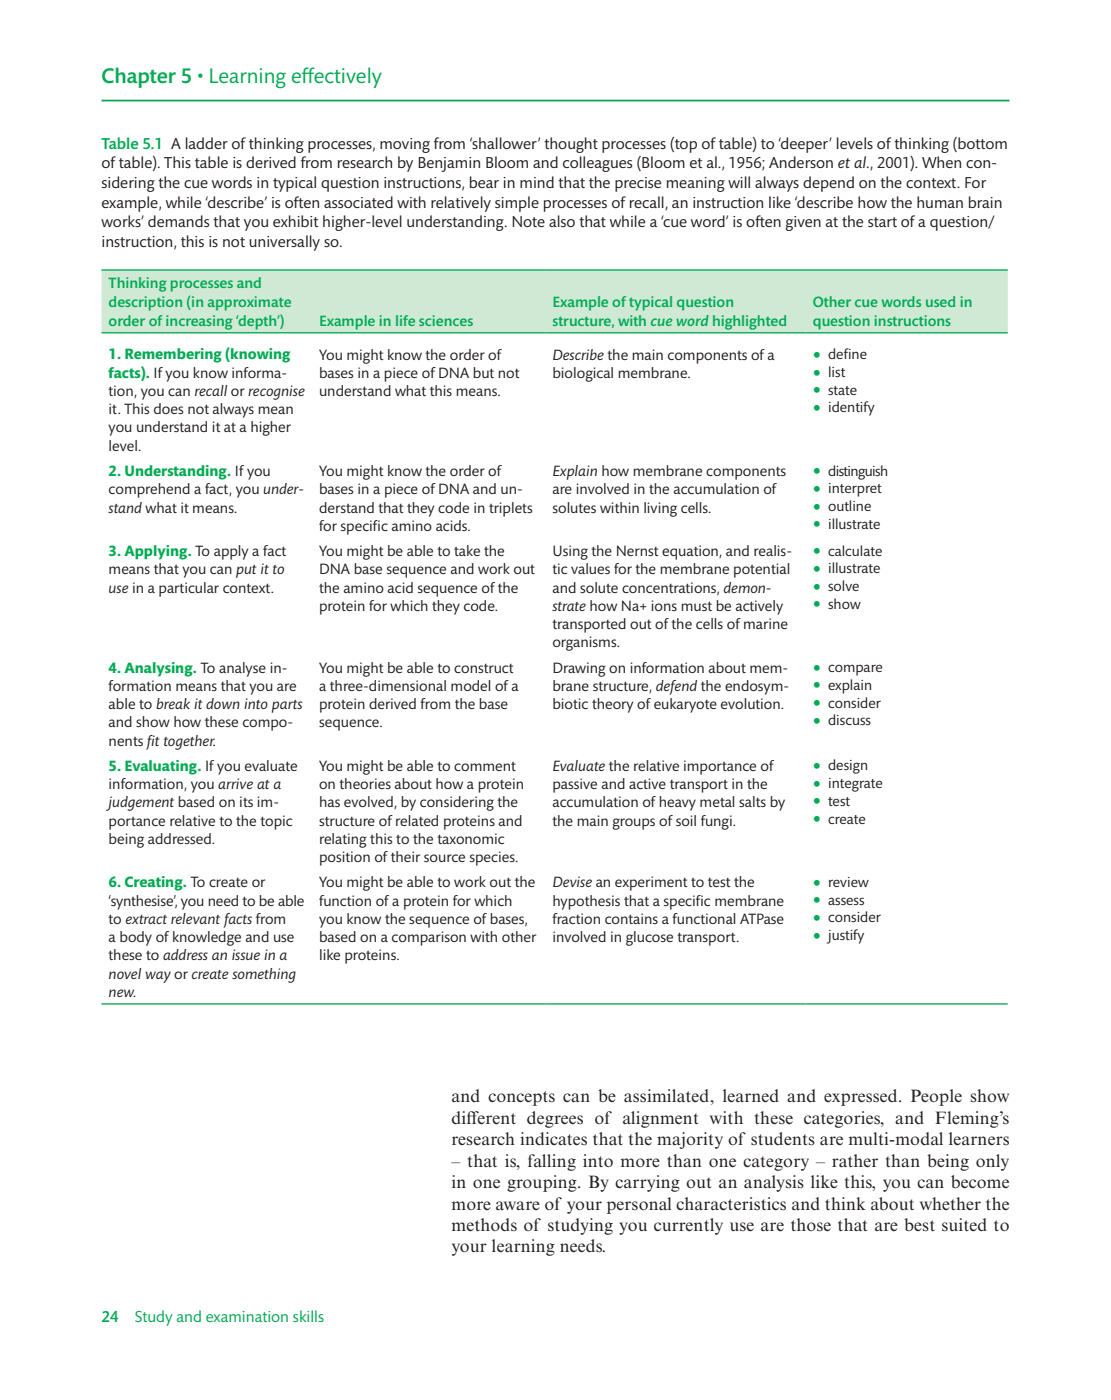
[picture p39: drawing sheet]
<svg xmlns="http://www.w3.org/2000/svg" width="219mm" height="276mm" viewBox="0 0 219 276" stroke-linecap="round" stroke-linejoin="round" font-family="sans-serif">
<defs><g id="words">
<g font-size="4.6" fill="#00ab53">
<text x="160.2" y="71.5">•</text>
<text x="160.2" y="75">•</text>
<text x="160.2" y="78.5">•</text>
<text x="160.2" y="82">•</text>
<text x="160.2" y="94.5">•</text>
<text x="160.2" y="98">•</text>
<text x="160.2" y="101.5">•</text>
<text x="160.2" y="105">•</text>
<text x="160.2" y="110.3">•</text>
<text x="160.2" y="113.7">•</text>
<text x="160.2" y="117.2">•</text>
<text x="160.2" y="120.7">•</text>
<text x="160.2" y="133.2">•</text>
<text x="160.2" y="136.7">•</text>
<text x="160.2" y="140.2">•</text>
<text x="160.2" y="143.7">•</text>
<text x="160.2" y="152.6">•</text>
<text x="160.2" y="156.1">•</text>
<text x="160.2" y="159.6">•</text>
<text x="160.2" y="163.1">•</text>
<text x="160.2" y="175.6">•</text>
<text x="160.2" y="179.1">•</text>
<text x="160.2" y="182.5">•</text>
<text x="160.2" y="186">•</text>
</g>
<g font-size="4.2" fill="#00ab53">
<text x="20" y="16.4">Chapter 5 • Learning ef</text>
<text x="59.5" y="16.4">fectively</text>
</g>
<g font-size="3.5" fill="#231f20">
<text x="89" y="217.3">and concepts can be assimilated, learned and expressed. People show</text>
<text x="89" y="221.5">dif</text>
<text x="92" y="221.5">ferent degrees of alignment with these categories, and Fleming’s</text>
<text x="89" y="225.7">research indicates that the majority of students are multi-modal learners</text>
<text x="89" y="230">– that is, falling into more than one category – rather than being only</text>
<text x="89" y="234.2">in one grouping. By carrying out an analysis like this, you can become</text>
<text x="89" y="238.4">more aware of your personal characteristics and think about whether the</text>
<text x="89" y="242.7">methods of studying you currently use are those that are best suited to</text>
<text x="89" y="246.9">your learning needs.</text>
</g>
<g font-size="3.2" fill="#00ab53">
<text x="20" y="29.3">Table 5.1 A ladder of thinking processes, moving from ‘shallower’ thought processes (top of table) to ‘deeper’ levels of thinking (bottom</text>
<text x="20" y="260.5">24</text>
<text x="26.6" y="260.5">Study and examination skills</text>
</g>
<g font-size="3.2" fill="#231f20">
<text x="20" y="33.2">of table). This table is derived from research by Benjamin Bloom and colleagues (Bloom et al., 1956; Anderson et al., 2001). When con-</text>
<text x="20" y="37">sidering the cue words in typical question instructions, bear in mind that the precise meaning will always depend on the context. For</text>
<text x="20" y="40.9">example, while ‘describe’ is often associated with relatively simple processes of recall, an instruction like ‘describe how the human brain</text>
<text x="20" y="44.8">works’ demands that you exhibit higher-level understanding. Note also that while a ‘cue word’ is often given at the start of a question/</text>
<text x="20" y="48.7">instruction, this is not universally so.</text>
</g>
<g font-size="3" fill="#00ab53">
<text x="21.4" y="56.8">Thinking processes and</text>
<text x="21.4" y="60.5">description (in approximate</text>
<text x="21.4" y="64.2">order of increasing ‘depth’)</text>
<text x="62.9" y="64.2">Example in life sciences</text>
<text x="108.9" y="60.5">Example of typical question</text>
<text x="108.9" y="64.2">structure, with cue word highlighted</text>
<text x="160.2" y="60.5">Other cue words used in</text>
<text x="160.2" y="64.2">question instructions</text>
<text x="21.4" y="70.9">1. Remembering (knowing</text>
<text x="21.4" y="74.5">facts). If you know informa-</text>
<text x="21.4" y="93.8">2. Understanding. If you</text>
<text x="21.4" y="109.6">3. Applying. To apply a fact</text>
<text x="21.4" y="132.6">4. Analysing. To analyse in-</text>
<text x="21.4" y="151.9">5. Evaluating. If you evaluate</text>
<text x="21.4" y="174.9">6. Creating. To create or</text>
</g>
<g font-size="3" fill="#231f20">
<text x="62.9" y="70.9">You might know the order of</text>
<text x="108.9" y="70.9">Describe the main components of a</text>
<text x="62.9" y="74.5">bases in a piece of DNA but not</text>
<text x="108.9" y="74.5">biological membrane.</text>
<text x="21.4" y="78.1">tion, you can recall or recognise</text>
<text x="21.4" y="81.7">it. This does not always mean</text>
<text x="62.9" y="78.1">understand what this means.</text>
<text x="21.4" y="85.3">you understand it at a higher</text>
<text x="21.4" y="88.9">level.</text>
<text x="62.9" y="93.8">You might know the order of</text>
<text x="108.9" y="93.9">Explain how membrane components</text>
<text x="21.4" y="97.4">comprehend a fact, you under-</text>
<text x="21.4" y="101">stand what it means.</text>
<text x="62.9" y="97.4">bases in a piece of DNA and un-</text>
<text x="62.9" y="101">derstand that they code in triplets</text>
<text x="108.9" y="97.5">are involved in the accumulation of</text>
<text x="108.9" y="101.1">solutes within living cells.</text>
<text x="62.9" y="104.6">for specif</text>
<text x="73.5" y="104.6">ic amino acids.</text>
<text x="21.4" y="113.2">means that you can put it to</text>
<text x="62.9" y="109.6">You might be able to take the</text>
<text x="62.9" y="113.2">DNA base sequence and work out</text>
<text x="108.9" y="109.6">Using the Nernst equation, and realis-</text>
<text x="108.9" y="113.2">tic values for the membrane potential</text>
<text x="21.4" y="116.8">use in a particular context.</text>
<text x="62.9" y="116.8">the amino acid sequence of the</text>
<text x="108.9" y="116.8">and solute concentrations, demon-</text>
<text x="62.9" y="120.4">protein for which they code.</text>
<text x="108.9" y="120.4">strate how Na+ ions must be actively</text>
<text x="108.9" y="124">transported out of the cells of marine</text>
<text x="108.9" y="127.6">organisms.</text>
<text x="21.4" y="136.2">formation means that you are</text>
<text x="62.9" y="132.6">You might be able to construct</text>
<text x="62.9" y="136.2">a three-dimensional model of a</text>
<text x="108.9" y="132.6">Drawing on information about mem-</text>
<text x="108.9" y="136.2">brane structure, defend the endosym-</text>
<text x="21.4" y="139.8">able to break it down into parts</text>
<text x="21.4" y="143.4">and show how these compo-</text>
<text x="62.9" y="139.8">protein derived from the base</text>
<text x="62.9" y="143.4">sequence.</text>
<text x="108.9" y="139.8">biotic theory of eukaryote evolution.</text>
<text x="21.4" y="147">nents f</text>
<text x="29" y="147">it together.</text>
<text x="21.4" y="155.5">information, you arrive at a</text>
<text x="62.9" y="151.9">You might be able to comment</text>
<text x="62.9" y="155.5">on theories about how a protein</text>
<text x="108.9" y="152">Evaluate the relative importance of</text>
<text x="108.9" y="155.6">passive and active transport in the</text>
<text x="21.4" y="159.1">judgement based on its im-</text>
<text x="62.9" y="159.1">has evolved, by considering the</text>
<text x="108.9" y="159.2">accumulation of heavy metal salts by</text>
<text x="21.4" y="162.7">portance relative to the topic</text>
<text x="21.4" y="166.3">being addressed.</text>
<text x="62.9" y="162.7">structure of related proteins and</text>
<text x="62.9" y="166.3">relating this to the taxonomic</text>
<text x="108.9" y="162.8">the main groups of soil fungi.</text>
<text x="62.9" y="169.9">position of their source species.</text>
<text x="21.4" y="178.5">‘synthesise’, you need to be able</text>
<text x="62.9" y="174.9">You might be able to work out the</text>
<text x="62.9" y="178.5">function of a protein for which</text>
<text x="108.9" y="174.9">Devise an experiment to test the</text>
<text x="108.9" y="178.5">hypothesis that a specif</text>
<text x="137.2" y="178.5">ic membrane</text>
<text x="21.4" y="182.1">to extract relevant facts from</text>
<text x="21.4" y="185.7">a body of knowledge and use</text>
<text x="62.9" y="182.1">you know the sequence of bases,</text>
<text x="62.9" y="185.7">based on a comparison with other</text>
<text x="108.9" y="182.1">fraction contains a functional ATPase</text>
<text x="108.9" y="185.7">involved in glucose transport.</text>
<text x="21.4" y="189.3">these to address an issue in a</text>
<text x="62.9" y="189.3">like proteins.</text>
<text x="21.4" y="192.9">novel way or create something</text>
<text x="21.4" y="196.5">new.</text>
</g>
<g font-size="2.9" fill="#231f20">
<text x="163.2" y="70.8">def</text>
<text x="166.3" y="70.8">ine</text>
<text x="163.2" y="74.3">list</text>
<text x="163.2" y="77.8">state</text>
<text x="163.2" y="81.3">identify</text>
<text x="163.2" y="93.8">distinguish</text>
<text x="163.2" y="97.3">interpret</text>
<text x="163.2" y="100.8">outline</text>
<text x="163.2" y="104.3">illustrate</text>
<text x="163.2" y="109.6">calculate</text>
<text x="163.2" y="113">illustrate</text>
<text x="163.2" y="116.5">solve</text>
<text x="163.2" y="120">show</text>
<text x="163.2" y="132.5">compare</text>
<text x="163.2" y="136">explain</text>
<text x="163.2" y="139.5">consider</text>
<text x="163.2" y="143">discuss</text>
<text x="163.2" y="151.9">design</text>
<text x="163.2" y="155.4">integrate</text>
<text x="163.2" y="158.9">test</text>
<text x="163.2" y="162.4">create</text>
<text x="163.2" y="174.9">review</text>
<text x="163.2" y="178.3">assess</text>
<text x="163.2" y="181.8">consider</text>
<text x="163.2" y="185.3">justify</text>
</g>
</g></defs>
<path d="M20 19.8h179" fill="none" stroke="#00ab53" stroke-width=".35"/>
<path d="M20 53.2h41.5v12.4h-41.5zM61.5 53.2h46v12.4h-46zM107.5 53.2h51.3v12.4h-51.3zM158.8 53.2h39.8v12.4h-39.8z" fill="#d0e9d5"/>
<path d="M20 53.2h178.6M20 65.6h178.6M20 197.9h178.6" fill="none" stroke="#00ab53" stroke-width=".26"/>
<use href="#words"/>
</svg>
